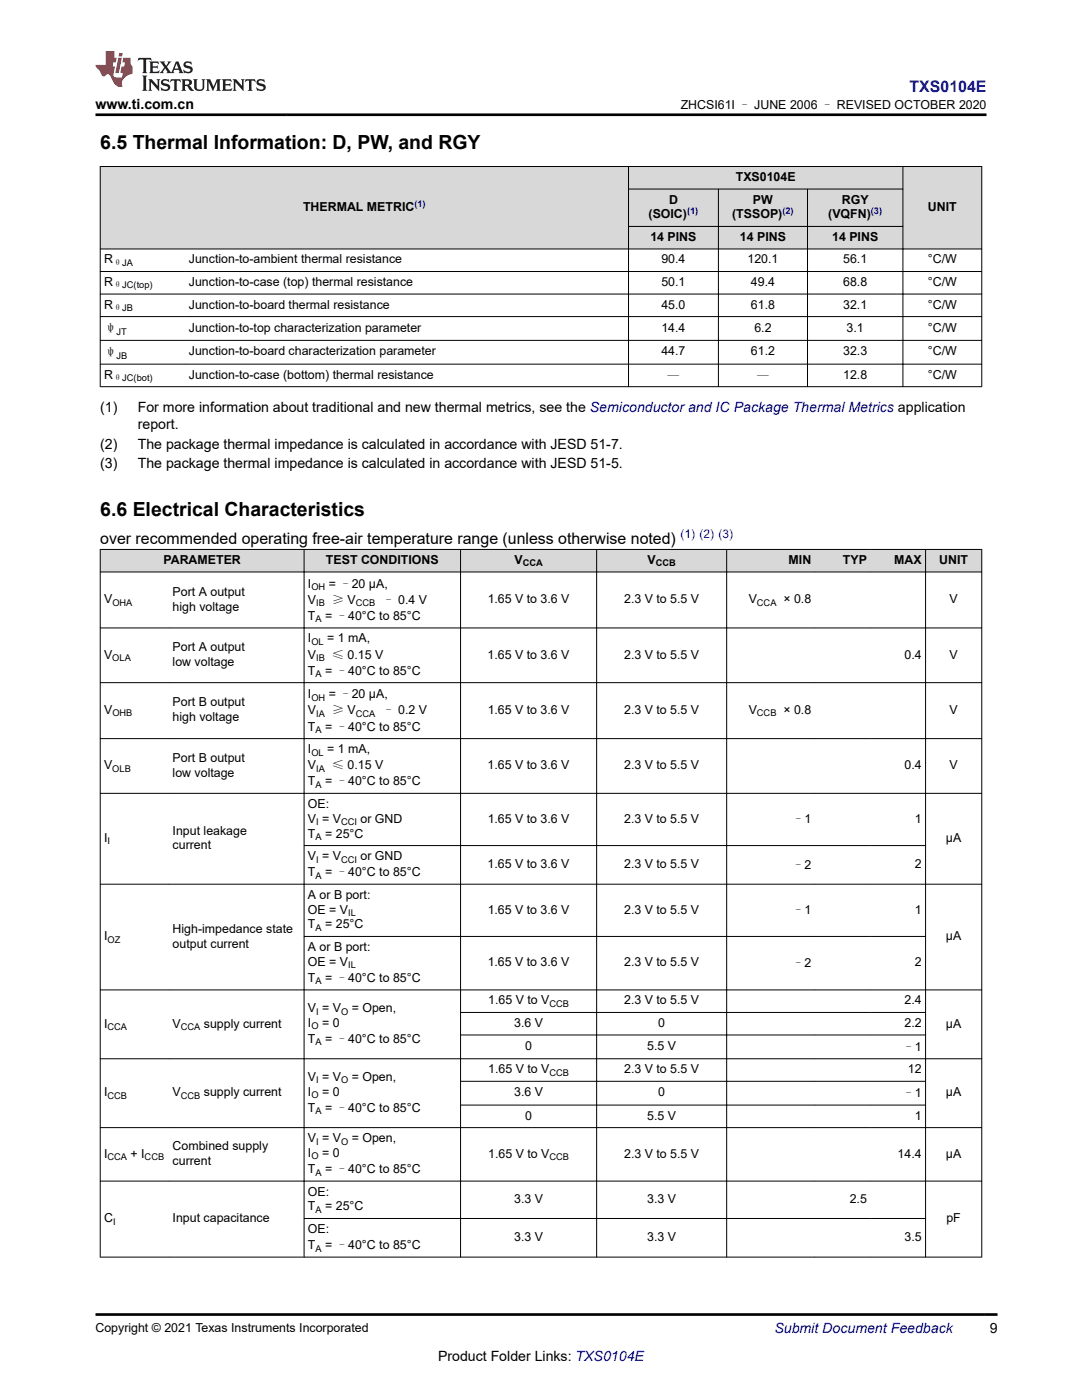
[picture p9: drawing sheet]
<svg xmlns="http://www.w3.org/2000/svg" width="216mm" height="279mm" viewBox="0 0 216 279" stroke-linecap="round" stroke-linejoin="round" font-family="sans-serif">
<defs><g id="words">
<g font-size="3.9">
<text x="20" y="29.8">6.5 Thermal Information: D, PW, and RGY</text>
<text x="20" y="103">6.6 Electrical Characteristics</text>
</g>
<text font-size="3.2" fill="#00f" x="181.5" y="18.3">TXS0104E</text>
<text font-size="3.2" x="20" y="108.5">over recommended operating free-air temperature range (unless otherwise noted)</text>
<g font-size="2.8">
<text x="19.1" y="21.7">www.ti.com.cn</text>
<text x="20" y="82.2">(1)</text>
<text x="27.5" y="82.2">For more information about traditional and new thermal metrics, see the Semiconductor and IC Package Thermal Metrics application</text>
<text x="20" y="89.5">(2)</text>
<text x="27.5" y="89.5">The package thermal impedance is calculated in accordance with JESD 51-7.</text>
<text x="27.5" y="85.6">report.</text>
<text x="20" y="93.5">(3)</text>
<text x="27.5" y="93.5">The package thermal impedance is calculated in accordance with JESD 51-5.</text>
<text x="197.5" y="266.1">9</text>
<text x="87.4" y="271.7">Product Folder Links: TXS0104E</text>
</g>
<text font-size="2.8" fill="#00f" x="154.5" y="266.1">Submit Document Feedback</text>
<g font-size="2.5">
<text x="135.8" y="21.8">ZHCSI61I – JUNE 2006 – REVISED OCTOBER 2020</text>
<text x="133.5" y="40.6">D</text>
<text x="146.8" y="36.1">TXS0104E</text>
<text x="150.2" y="40.6">PW</text>
<text x="168" y="40.6">RGY</text>
<text x="60.5" y="42.1">THERMAL METRIC</text>
<text x="129.4" y="43.6">(SOIC)</text>
<text x="146.1" y="43.6">(TSSOP)</text>
<text x="165.3" y="43.6">(VQFN)</text>
<text x="185.2" y="42.1">UNIT</text>
<text x="20.8" y="52.6">R</text>
<text x="37.7" y="52.6">Junction-to-ambient thermal resistance</text>
<text x="129.8" y="48.1">14 PINS</text>
<text x="132" y="52.6">90.4</text>
<text x="147.6" y="48.1">14 PINS</text>
<text x="149.1" y="52.6">120.1</text>
<text x="166.1" y="48.1">14 PINS</text>
<text x="168.2" y="52.6">56.1</text>
<text x="185.1" y="52.6">°C/W</text>
<text x="20.8" y="57.1">R</text>
<text x="37.7" y="57.1">Junction-to-case (top) thermal resistance</text>
<text x="132" y="57.1">50.1</text>
<text x="149.8" y="57.1">49.4</text>
<text x="168.2" y="57.1">68.8</text>
<text x="185.1" y="57.1">°C/W</text>
<text x="20.8" y="61.6">R</text>
<text x="37.7" y="61.6">Junction-to-board thermal resistance</text>
<text x="132" y="61.6">45.0</text>
<text x="149.8" y="61.6">61.8</text>
<text x="168.2" y="61.6">32.1</text>
<text x="185.1" y="61.6">°C/W</text>
<text x="20.8" y="66.3">ψ</text>
<text x="20.8" y="71.1">ψ</text>
<text x="37.7" y="66.2">Junction-to-top characterization parameter</text>
<text x="37.7" y="70.9">Junction-to-board characterization parameter</text>
<text x="132" y="70.9">44.7</text>
<text x="132" y="66.2">14.4</text>
<text x="149.8" y="70.9">61.2</text>
<text x="150.5" y="66.2">6.2</text>
<text x="168.2" y="70.9">32.3</text>
<text x="168.9" y="66.2">3.1</text>
<text x="185.1" y="66.2">°C/W</text>
<text x="185.1" y="70.9">°C/W</text>
<text x="20.8" y="75.6">R</text>
<text x="37.7" y="75.6">Junction-to-case (bottom) thermal resistance</text>
<text x="133.1" y="75.8">—</text>
<text x="151" y="75.8">—</text>
<text x="168.2" y="75.6">12.8</text>
<text x="185.1" y="75.6">°C/W</text>
<text x="32.6" y="112.5">PARAMETER</text>
<text x="65" y="112.5">TEST CONDITIONS</text>
<text x="102.6" y="112.5">V</text>
<text x="129.2" y="112.5">V</text>
<text x="157.4" y="112.5">MIN</text>
<text x="168.2" y="112.5">TYP</text>
<text x="178.4" y="112.5">MAX</text>
<text x="187.4" y="112.5">UNIT</text>
<text x="34.4" y="118.9">Port A output</text>
<text x="61.4" y="117.3">I</text>
<text x="65.6" y="117.3">= –20 µA,</text>
<text x="20.8" y="120.4">V</text>
<text x="34.4" y="121.9">high voltage</text>
<text x="61.4" y="120.5">V</text>
<text x="61.4" y="123.7">T</text>
<text x="64.9" y="123.7">= –40°C to 85°C</text>
<text x="66.2" y="120.5">≥ V</text>
<text x="76.3" y="120.5">– 0.4 V</text>
<text x="97.3" y="120.4">1.65 V to 3.6 V</text>
<text x="124.5" y="120.4">2.3 V to 5.5 V</text>
<text x="149.4" y="120.4">V</text>
<text x="156.3" y="120.4">× 0.8</text>
<text x="189.5" y="120.4">V</text>
<text x="20.8" y="131.4">V</text>
<text x="34.4" y="129.9">Port A output</text>
<text x="61.4" y="128.2">I</text>
<text x="61.4" y="131.4">V</text>
<text x="65.3" y="128.2">= 1 mA,</text>
<text x="66.2" y="131.4">≤ 0.15 V</text>
<text x="97.3" y="131.4">1.65 V to 3.6 V</text>
<text x="124.5" y="131.4">2.3 V to 5.5 V</text>
<text x="180.5" y="131.4">0.4</text>
<text x="189.5" y="131.4">V</text>
<text x="34.4" y="132.9">low voltage</text>
<text x="61.4" y="134.6">T</text>
<text x="64.9" y="134.6">= –40°C to 85°C</text>
<text x="20.8" y="142.5">V</text>
<text x="34.4" y="141">Port B output</text>
<text x="34.4" y="143.9">high voltage</text>
<text x="61.4" y="139.4">I</text>
<text x="61.4" y="142.6">V</text>
<text x="65.6" y="139.4">= –20 µA,</text>
<text x="66.2" y="142.6">≥ V</text>
<text x="76.3" y="142.6">– 0.2 V</text>
<text x="97.3" y="142.5">1.65 V to 3.6 V</text>
<text x="124.5" y="142.5">2.3 V to 5.5 V</text>
<text x="149.4" y="142.5">V</text>
<text x="156.3" y="142.5">× 0.8</text>
<text x="189.5" y="142.5">V</text>
<text x="61.4" y="145.8">T</text>
<text x="64.9" y="145.8">= –40°C to 85°C</text>
<text x="20.8" y="153.5">V</text>
<text x="34.4" y="152">Port B output</text>
<text x="34.4" y="155">low voltage</text>
<text x="61.4" y="150.3">I</text>
<text x="61.4" y="153.5">V</text>
<text x="65.3" y="150.3">= 1 mA,</text>
<text x="66.2" y="153.5">≤ 0.15 V</text>
<text x="97.3" y="153.5">1.65 V to 3.6 V</text>
<text x="124.5" y="153.5">2.3 V to 5.5 V</text>
<text x="180.5" y="153.5">0.4</text>
<text x="189.5" y="153.5">V</text>
<text x="61.4" y="156.7">T</text>
<text x="61.4" y="161.2">OE:</text>
<text x="64.9" y="156.7">= –40°C to 85°C</text>
<text x="34.4" y="166.6">Input leakage</text>
<text x="61.4" y="164.2">V = V</text>
<text x="61.4" y="167.1">T</text>
<text x="64.9" y="167.1">= 25°C</text>
<text x="71.9" y="164.2">or GND</text>
<text x="97.3" y="164.2">1.65 V to 3.6 V</text>
<text x="124.5" y="164.2">2.3 V to 5.5 V</text>
<text x="158" y="164.3">–1</text>
<text x="182.5" y="164.2">1</text>
<text x="20.8" y="168">I</text>
<text x="34.4" y="169.5">current</text>
<text x="61.4" y="171.6">V = V</text>
<text x="71.9" y="171.6">or GND</text>
<text x="97.3" y="173.2">1.65 V to 3.6 V</text>
<text x="124.5" y="173.2">2.3 V to 5.5 V</text>
<text x="158" y="173.4">–2</text>
<text x="182.5" y="173.2">2</text>
<text x="188.8" y="168">µA</text>
<text x="61.4" y="174.9">T</text>
<text x="61.4" y="179.4">A or B port:</text>
<text x="64.9" y="174.9">= –40°C to 85°C</text>
<text x="61.4" y="182.3">OE = V</text>
<text x="61.4" y="185.3">T</text>
<text x="64.9" y="185.3">= 25°C</text>
<text x="97.3" y="182.3">1.65 V to 3.6 V</text>
<text x="124.5" y="182.3">2.3 V to 5.5 V</text>
<text x="158" y="182.4">–1</text>
<text x="182.5" y="182.3">1</text>
<text x="20.8" y="187.6">I</text>
<text x="34.4" y="186.2">High-impedance state</text>
<text x="34.4" y="189.1">output current</text>
<text x="61.4" y="189.8">A or B port:</text>
<text x="188.8" y="187.6">µA</text>
<text x="61.4" y="192.7">OE = V</text>
<text x="61.4" y="195.9">T</text>
<text x="64.9" y="195.9">= –40°C to 85°C</text>
<text x="97.3" y="192.9">1.65 V to 3.6 V</text>
<text x="124.5" y="192.9">2.3 V to 5.5 V</text>
<text x="158" y="193">–2</text>
<text x="182.5" y="192.9">2</text>
<text x="61.4" y="202">V = V</text>
<text x="70.2" y="202">= Open,</text>
<text x="97.4" y="200.4">1.65 V to V</text>
<text x="124.5" y="200.4">2.3 V to 5.5 V</text>
<text x="180.5" y="200.4">2.4</text>
<text x="20.8" y="205.1">I</text>
<text x="34.4" y="205.1">V</text>
<text x="40.7" y="205.1">supply current</text>
<text x="61.4" y="208.2">T</text>
<text x="61.4" y="204.9">I</text>
<text x="64.3" y="204.9">= 0</text>
<text x="64.9" y="208.2">= –40°C to 85°C</text>
<text x="102.6" y="204.9">3.6 V</text>
<text x="104.8" y="209.6">0</text>
<text x="129.1" y="209.6">5.5 V</text>
<text x="131.3" y="204.9">0</text>
<text x="180.1" y="209.7">–1</text>
<text x="180.5" y="204.9">2.2</text>
<text x="188.8" y="205.1">µA</text>
<text x="61.4" y="215.7">V = V</text>
<text x="70.2" y="215.7">= Open,</text>
<text x="97.4" y="214.2">1.65 V to V</text>
<text x="124.5" y="214.2">2.3 V to 5.5 V</text>
<text x="181.2" y="214.2">12</text>
<text x="20.8" y="218.8">I</text>
<text x="34.4" y="218.8">V</text>
<text x="40.7" y="218.8">supply current</text>
<text x="61.4" y="221.9">T</text>
<text x="61.4" y="218.7">I</text>
<text x="64.3" y="218.7">= 0</text>
<text x="64.9" y="221.9">= –40°C to 85°C</text>
<text x="102.6" y="218.8">3.6 V</text>
<text x="131.3" y="218.8">0</text>
<text x="180.1" y="218.9">–1</text>
<text x="188.8" y="218.8">µA</text>
<text x="61.4" y="227.9">V = V</text>
<text x="70.2" y="227.9">= Open,</text>
<text x="104.8" y="223.4">0</text>
<text x="129.1" y="223.4">5.5 V</text>
<text x="182.5" y="223.4">1</text>
<text x="20.8" y="231">I</text>
<text x="26" y="231">+ I</text>
<text x="34.4" y="229.5">Combined supply</text>
<text x="34.4" y="232.5">current</text>
<text x="61.4" y="230.9">I</text>
<text x="64.3" y="230.9">= 0</text>
<text x="97.4" y="231">1.65 V to V</text>
<text x="124.5" y="231">2.3 V to 5.5 V</text>
<text x="179.1" y="231">14.4</text>
<text x="188.8" y="231">µA</text>
<text x="61.4" y="238.6">OE:</text>
<text x="61.4" y="234.1">T</text>
<text x="64.9" y="234.1">= –40°C to 85°C</text>
<text x="20.8" y="243.9">C</text>
<text x="34.4" y="243.9">Input capacitance</text>
<text x="61.4" y="241.6">T</text>
<text x="64.9" y="241.6">= 25°C</text>
<text x="102.6" y="240.1">3.3 V</text>
<text x="129.1" y="240.1">3.3 V</text>
<text x="169.6" y="240.1">2.5</text>
<text x="188.9" y="243.9">pF</text>
<text x="61.4" y="246.1">OE:</text>
<text x="61.4" y="249.3">T</text>
<text x="64.9" y="249.3">= –40°C to 85°C</text>
<text x="102.6" y="247.7">3.3 V</text>
<text x="129.1" y="247.7">3.3 V</text>
<text x="180.5" y="247.7">3.5</text>
<text x="19.1" y="265.8">Copyright © 2021 Texas Instruments Incorporated</text>
</g>
<text font-size="2.4" fill="#00f" x="135.8" y="107.5">(1) (2) (3)</text>
<g font-size="1.9" fill="#00f">
<text x="82.7" y="41.3">(1)</text>
<text x="137.1" y="42.8">(1)</text>
<text x="156.1" y="42.8">(2)</text>
<text x="173.8" y="42.8">(3)</text>
</g>
<g font-size="1.9">
<text x="22.6" y="53.1">θJA</text>
<text x="22.6" y="57.6">θJC(top)</text>
<text x="22.6" y="62.1">θJB</text>
<text x="23.2" y="66.8">JT</text>
<text x="23.2" y="71.6">JB</text>
<text x="22.6" y="76.1">θJC(bot)</text>
<text x="104.3" y="113">CCA</text>
<text x="130.8" y="113">CCB</text>
<text x="62.1" y="117.8">OH</text>
<text x="22.4" y="120.9">OHA</text>
<text x="63" y="124.2">A</text>
<text x="63.1" y="121">IB</text>
<text x="71" y="121">CCB</text>
<text x="151" y="120.9">CCA</text>
<text x="22.4" y="131.9">OLA</text>
<text x="62.1" y="128.7">OL</text>
<text x="63.1" y="131.9">IB</text>
<text x="63" y="135.1">A</text>
<text x="22.4" y="143">OHB</text>
<text x="62.1" y="139.9">OH</text>
<text x="63.1" y="143.1">IA</text>
<text x="71" y="143.1">CCA</text>
<text x="151" y="143">CCB</text>
<text x="63" y="146.3">A</text>
<text x="22.4" y="154">OLB</text>
<text x="62.1" y="150.8">OL</text>
<text x="63.1" y="154">IA</text>
<text x="63" y="157.2">A</text>
<text x="63" y="167.6">A</text>
<text x="63.1" y="164.7">I</text>
<text x="68.1" y="164.7">CCI</text>
<text x="21.5" y="168.5">I</text>
<text x="63.1" y="172.1">I</text>
<text x="68.1" y="172.1">CCI</text>
<text x="63" y="175.3">A</text>
<text x="63" y="185.8">A</text>
<text x="69.5" y="182.8">IL</text>
<text x="21.5" y="188.1">OZ</text>
<text x="63" y="196.4">A</text>
<text x="69.5" y="193.2">IL</text>
<text x="63.1" y="202.5">I</text>
<text x="68.1" y="202.5">O</text>
<text x="109.6" y="200.9">CCB</text>
<text x="21.5" y="205.6">CCA</text>
<text x="36.1" y="205.6">CCA</text>
<text x="62.1" y="205.4">O</text>
<text x="63" y="208.7">A</text>
<text x="109.6" y="214.7">CCB</text>
<text x="21.5" y="219.3">CCB</text>
<text x="36.1" y="219.3">CCB</text>
<text x="62.1" y="219.2">O</text>
<text x="63.1" y="216.2">I</text>
<text x="68.1" y="216.2">O</text>
<text x="63" y="222.4">A</text>
<text x="21.5" y="231.5">CCA</text>
<text x="28.9" y="231.5">CCB</text>
<text x="62.1" y="231.4">O</text>
<text x="63.1" y="228.4">I</text>
<text x="68.1" y="228.4">O</text>
<text x="109.6" y="231.5">CCB</text>
<text x="63" y="234.6">A</text>
<text x="22.6" y="244.4">I</text>
<text x="63" y="242.1">A</text>
<text x="63" y="249.8">A</text>
</g>
</g></defs>
<g fill="#d8d8d8">
<path d="M20 33.2h175.9v4.5h-175.9z" fill-rule="evenodd"/>
<path d="M20 37.7h175.9v7.5h-175.9z" fill-rule="evenodd"/>
<path d="M20 45.2h175.9v4.5h-175.9z" fill-rule="evenodd"/>
<path d="M20.1 33.3h105.3v16.3h-105.3z" fill-rule="evenodd"/>
<path d="M125.5 33.3h54.6v4.4h-54.6z" fill-rule="evenodd"/>
<path d="M180.2 33.3h15.6v16.3h-15.6z" fill-rule="evenodd"/>
<path d="M125.5 37.8h17.8v7.3h-17.8z" fill-rule="evenodd"/>
<path d="M143.4 37.8h17.7v7.3h-17.7z" fill-rule="evenodd"/>
<path d="M161.2 37.8h18.9v7.3h-18.9z" fill-rule="evenodd"/>
<path d="M125.5 45.3h17.8v4.3h-17.8z" fill-rule="evenodd"/>
<path d="M143.4 45.3h17.7v4.3h-17.7z" fill-rule="evenodd"/>
<path d="M161.2 45.3h18.9v4.3h-18.9z" fill-rule="evenodd"/>
</g>
<g fill="none" stroke="#000" stroke-width=".2">
<path d="M19.9 33.2h176.1M20 33.2v44M125.4 37.7h54.8M125.4 33.2v44M143.4 37.7v39.5M161.1 37.7v39.5M180.2 33.2v44M195.9 33.2v44M19.9 49.7h176.1M19.9 54.2h176.1M19.9 58.7h176.1M125.4 45.2h54.8"/>
<path d="M19.9 63.2h176.1M19.9 67.9h176.1M19.9 72.7h176.1M19.9 77.2h176.1"/>
</g>
<g fill="#d8d8d8">
<path d="M20 109.7h175.9v4.5h-175.9z" fill-rule="evenodd"/>
<path d="M20.1 109.7h40.5v4.4h-40.5z" fill-rule="evenodd"/>
<path d="M60.7 109.7h31.1v4.4h-31.1z" fill-rule="evenodd"/>
<path d="M92 109.7h27v4.4h-27z" fill-rule="evenodd"/>
<path d="M119.1 109.7h25.8v4.4h-25.8z" fill-rule="evenodd"/>
<path d="M145.1 109.7h17.5v4.4h-17.5z" fill-rule="evenodd"/>
<path d="M162.6 109.7h11.1v4.4h-11.1z" fill-rule="evenodd"/>
<path d="M173.7 109.7h10.9v4.4h-10.9z" fill-rule="evenodd"/>
<path d="M184.7 109.7h11.1v4.4h-11.1z" fill-rule="evenodd"/>
</g>
<g fill="none" stroke="#000" stroke-width=".2">
<path d="M19.9 109.7h176.1M19.9 114.2h176.1M20 109.6v141.3M60.7 109.6v141.3M91.9 109.6v141.3M119.1 109.6v141.3M145 109.6v141.3M184.7 109.6v141.3M195.9 109.6v141.3M19.9 125.3h176.1M19.9 136.2h176.1M19.9 147.4h176.1"/>
<path d="M19.9 158.3h176.1M19.9 176.5h176.1M60.6 168.8h124.1M19.9 197.6h176.1M60.6 186.9h124.1M19.9 211.3h176.1M91.8 202.1h92.9M91.8 206.6h92.9M91.8 215.8h92.9M19.9 225h176.1M19.9 235.7h176.1M91.8 220.5h92.9"/>
<path d="M19.9 250.9h176.1M60.6 243.2h124.1"/>
</g>
<path d="M27.7 11.6l-.2 .5 .5-.2h.6v.1v2.2l-.2 .4h1l-.2-.4v-2.2v-.1h.5l.5 .2-.1-.5zM29.8 12.3l.2 .4v1.5l-.2 .4h1.9l.1-.6a1.08 1.08 0 0 1-1.3 .2v-.7h.6l.4 .2v-.7l-.4 .2h-.6v-.5l.2-.2a1 1 0 0 1 1 .3l-.1-.5zM31.8 12.3l1 1.1-1 1.2h.9l-.2-.2 .4-.8 .5 .8-.2 .2h1.6l-.2-.2 .1-.5h1l.1 .5-.1 .2h.9l-.2-.3-.8-2h-.5l-1 2.2-.8-1.1 .9-1.1h-.8l.2 .2-.5 .6-.3-.6 .1-.2zM35.2 12.7l.4 1h-.8zM36.8 12.4a.65 .65 0 0 0-.2 .7 .65 .65 0 0 0 .6 .5l.7 .1 .1 .3a.79 .79 0 0 1-.7 .4 .79 .79 0 0 1-.7-.5l.1 .7 .2-.1a.93 .93 0 0 0 1.1 .1 .93 .93 0 0 0 .4-1 1.46 1.46 0 0 0-1.2-.6l-.1-.3a1.09 1.09 0 0 1 1.2 .2l-.2-.6-.1 .1-.6-.2zM28.4 15.1l.2 .4v2.2l-.2 .4h1l-.2-.4v-2.2l.2-.4zM29.6 15.8l.2 .4v1.5l-.2 .4h.8l-.3-.4v-1.3l1.7 1.8v-2l.2-.4h-.8l.2 .2 .1 1.1-1.2-1.3zM32.3 15.9a.65 .65 0 0 0-.2 .8 .65 .65 0 0 0 .7 .4l.6 .2 .1 .2a.79 .79 0 0 1-.7 .4 .79 .79 0 0 1-.7-.5l.1 .7 .2-.1a.93 .93 0 0 0 1.1 .1 .93 .93 0 0 0 .4-.9 1.46 1.46 0 0 0-1.2-.6l-.1-.4a1.09 1.09 0 0 1 1.2 .2l-.2-.6-.1 .1-.6-.1zM34.1 15.8l-.1 .6a.63 .63 0 0 1 .7-.3l.1 1.6-.3 .4h1l-.2-.4v-1.6a.66 .66 0 0 1 .8 .3l-.1-.6zM36.2 15.8l.2 .4v1.5l-.2 .4h.9l-.2-.2v-.7h.5l.1 .2a.79 .79 0 0 0 1.2 .6l-1-.9a.61 .61 0 0 0 .6-.6 .61 .61 0 0 0-.5-.7zM36.9 16.1h.2a.47 .47 0 0 1 .5 .1 .47 .47 0 0 1 .1 .5l-.2 .1-.6 .1zM38.5 15.8l.2 .2a2.27 2.27 0 0 0 .4 2 1.04 1.04 0 0 0 1.7-.7v-1.3l.2-.2h-.8l.2 .4v1.1a.6 .6 0 0 1-.6 .6 .6 .6 0 0 1-.6-.6v-1.1l.3-.4zM41.1 15.8l.2 .4v1.5l-.2 .4h.7l-.2-.4v-1.4l.9 1.9 .8-1.9v1.4l-.2 .4h1l-.3-.4v-1.5l.3-.4h-.8l-.7 1.5-.7-1.5zM44.3 15.8l.2 .4v1.5l-.2 .4h1.9l.1-.6a1.09 1.09 0 0 1-1.3 .2v-.7h.6l.4 .2v-.6l-.4 .2h-.6v-.6l.2-.1a1.01 1.01 0 0 1 1 .3l-.1-.6zM46.4 15.8l.3 .4v1.5l-.3 .4h.8l-.2-.4v-1.3l1.6 1.8v-2l.2-.4h-.7l.2 .2v1.1l-1.2-1.3zM49 15.8l-.1 .6a.63 .63 0 0 1 .8-.3v1.6l-.3 .4h1l-.2-.4v-1.6a.66 .66 0 0 1 .8 .3l-.1-.6zM51.4 15.9a.65 .65 0 0 0-.2 .8 .65 .65 0 0 0 .6 .4l.6 .2 .2 .2a.79 .79 0 0 1-.8 .4 .79 .79 0 0 1-.6-.5l.1 .7 .2-.1a.93 .93 0 0 0 1 .1 .93 .93 0 0 0 .5-.9 1.46 1.46 0 0 0-1.3-.6l-.1-.4a1.09 1.09 0 0 1 1.3 .2l-.2-.6-.2 .1-.5-.1z" fill="#231f20"/>
<path d="M21.1 10.2v2.8h-2v.3l.9 1a.95 .95 0 0 0 .9 .9 .59 .59 0 0 1 .6-.4 .59 .59 0 0 1 .5 .4l.4 .7a1.59 1.59 0 0 0 2.1 1.4 1.61 1.61 0 0 1 1-2.3l1-.3-.1-1.5a1.59 1.59 0 0 1-.4-1.7h-1.4l-.2 .9h.5l-.1 .9h-.5l-.2 1v.2l.4 .1-.2 .9h-.6a.73 .73 0 0 1-1.1-.7l.3-1.5h-.5l.2-.9h.5l.2-.9h-.5v-1.3zM23.6 11.5l-.6 3.1h.7l.6-3.1zM23.8 10.6l-.1 .6h.7l.1-.6z" fill="#ed1c24"/>
<path d="M19.1 22.9h177.8M19 262.3h180" fill="none" stroke="#000" stroke-width=".53"/>
<use href="#words"/>
</svg>
